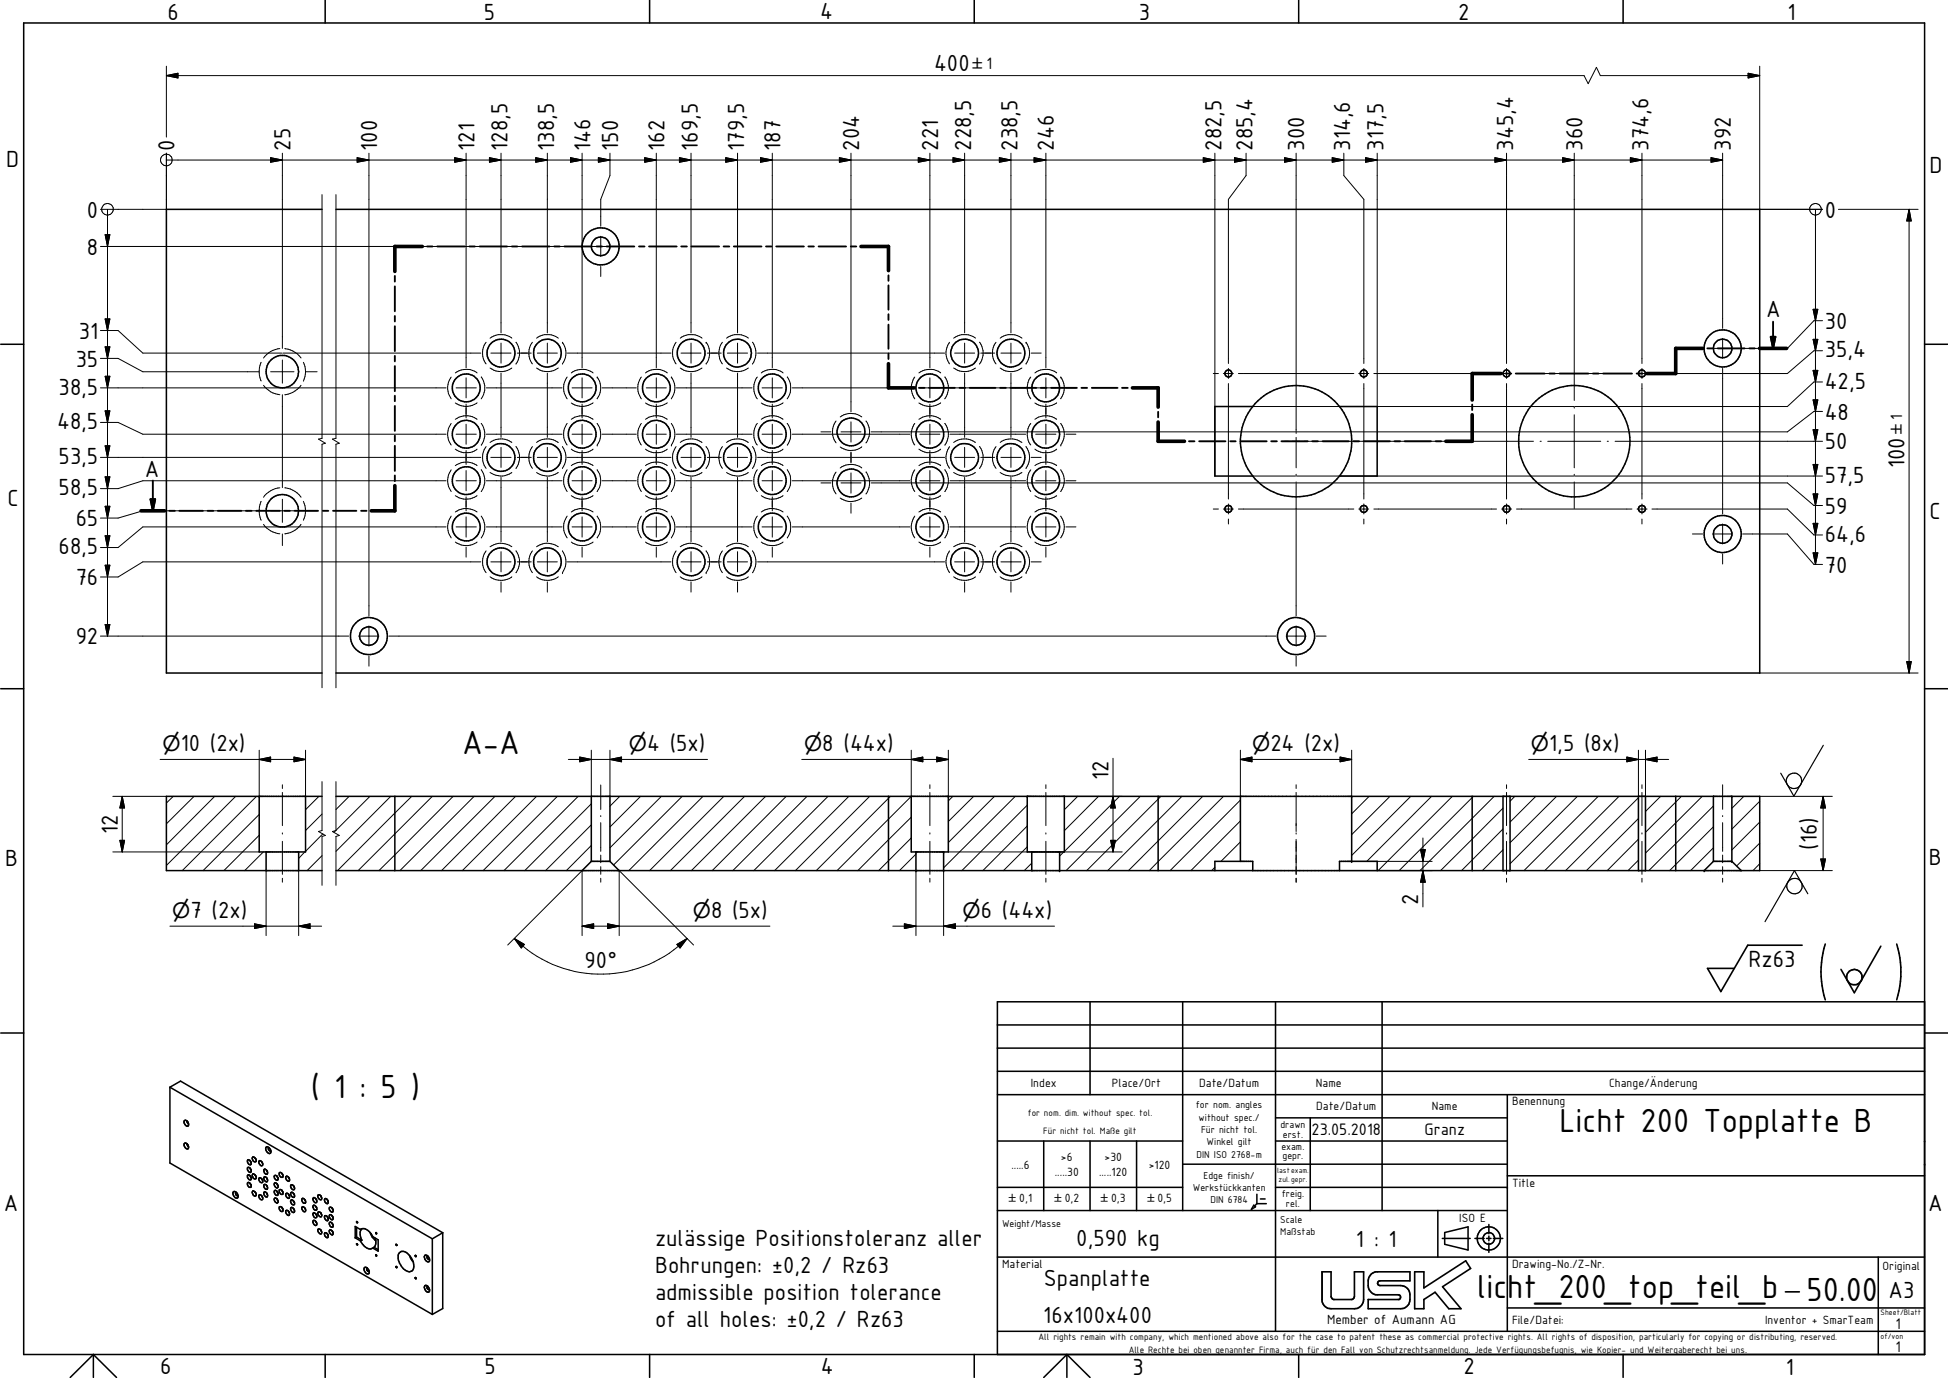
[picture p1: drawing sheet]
<svg xmlns="http://www.w3.org/2000/svg" width="420mm" height="297mm" viewBox="0 0 420 297" stroke-linecap="round" stroke-linejoin="round" font-family="sans-serif">
<defs><g id="words">
<g font-size="7.8">
<text x="99.7" y="162.6">A-A</text>
<text x="67" y="236.6">( 1 : 5 )</text>
<text x="336.4" y="244">Licht 200 Topplatte B</text>
<text x="318.6" y="279.7">licht_200_top_teil_b</text>
<text x="389.6" y="280.5">50.00</text>
</g>
<g font-size="5.4">
<text x="36.1" y="4.3">6</text>
<text x="104.4" y="4.2">5</text>
<text x="176.9" y="4.1">4</text>
<text x="245.6" y="4.4">3</text>
<text x="314.5" y="4.3">2</text>
<text x="385.6" y="4.3">1</text>
<text x="201.5" y="15.3">400</text>
<text x="37.7" y="32.5" transform="rotate(-90 37.7 32.5)">0</text>
<text x="62.7" y="32.5" transform="rotate(-90 62.7 32.5)">25</text>
<text x="81.4" y="32.5" transform="rotate(-90 81.4 32.5)">100</text>
<text x="102.4" y="32.5" transform="rotate(-90 102.4 32.5)">121</text>
<text x="109.5" y="32.5" transform="rotate(-90 109.5 32.5)">128,5</text>
<text x="119.5" y="32.5" transform="rotate(-90 119.5 32.5)">138,5</text>
<text x="127.3" y="32.5" transform="rotate(-90 127.3 32.5)">146</text>
<text x="133.3" y="32.5" transform="rotate(-90 133.3 32.5)">150</text>
<text x="143.3" y="32.5" transform="rotate(-90 143.3 32.5)">162</text>
<text x="150.5" y="32.5" transform="rotate(-90 150.5 32.5)">169,5</text>
<text x="160.5" y="32.5" transform="rotate(-90 160.5 32.5)">179,5</text>
<text x="168.3" y="32.5" transform="rotate(-90 168.3 32.5)">187</text>
<text x="185.3" y="32.5" transform="rotate(-90 185.3 32.5)">204</text>
<text x="202.3" y="32.5" transform="rotate(-90 202.3 32.5)">221</text>
<text x="209.5" y="32.5" transform="rotate(-90 209.5 32.5)">228,5</text>
<text x="219.4" y="32.5" transform="rotate(-90 219.4 32.5)">238,5</text>
<text x="227.3" y="32.5" transform="rotate(-90 227.3 32.5)">246</text>
<text x="263.5" y="32.5" transform="rotate(-90 263.5 32.5)">282,5</text>
<text x="270.2" y="32.5" transform="rotate(-90 270.2 32.5)">285,4</text>
<text x="281.3" y="32.5" transform="rotate(-90 281.3 32.5)">300</text>
<text x="291.2" y="32.5" transform="rotate(-90 291.2 32.5)">314,6</text>
<text x="298.4" y="32.5" transform="rotate(-90 298.4 32.5)">317,5</text>
<text x="326.3" y="32.5" transform="rotate(-90 326.3 32.5)">345,4</text>
<text x="341.3" y="32.5" transform="rotate(-90 341.3 32.5)">360</text>
<text x="355.5" y="32.5" transform="rotate(-90 355.5 32.5)">374,6</text>
<text x="373.3" y="32.5" transform="rotate(-90 373.3 32.5)">392</text>
<text x="1.3" y="36">D</text>
<text x="416.2" y="37.3">D</text>
<text x="18.7" y="46.9">0</text>
<text x="393.6" y="46.9">0</text>
<text x="18.7" y="54.9">8</text>
<text x="380.9" y="68.3">A</text>
<text x="393.6" y="70.9">30</text>
<text x="17" y="73.1">31</text>
<text x="393.6" y="77">35,4</text>
<text x="16.3" y="79">35</text>
<text x="393.6" y="83.8">42,5</text>
<text x="12.6" y="85">38,5</text>
<text x="12.3" y="92.5">48,5</text>
<text x="393.6" y="90.5">48</text>
<text x="12.6" y="100">53,5</text>
<text x="393.6" y="96.9">50</text>
<text x="410.7" y="100.9" transform="rotate(-90 410.7 100.9)">100</text>
<text x="12.6" y="106.7">58,5</text>
<text x="31.2" y="102.8">A</text>
<text x="393.6" y="104.1">57,5</text>
<text x="1.6" y="109">C</text>
<text x="16.3" y="113.5">65</text>
<text x="393.6" y="110.7">59</text>
<text x="416.2" y="111.8">C</text>
<text x="12.6" y="119.4">68,5</text>
<text x="393.6" y="116.8">64,6</text>
<text x="393.6" y="123.4">70</text>
<text x="16.3" y="126.2">76</text>
<text x="16.3" y="138.9">92</text>
<text x="39" y="161.8">10 (2x)</text>
<text x="139.6" y="161.8">4 (5x)</text>
<text x="177.4" y="161.8">8 (44x)</text>
<text x="274" y="161.8">24 (2x)</text>
<text x="334.1" y="161.8">1,5 (8x)</text>
<text x="239.1" y="168.1" transform="rotate(-90 239.1 168.1)">12</text>
<text x="25.4" y="179.7" transform="rotate(-90 25.4 179.7)">12</text>
<text x="391.9" y="183.2" transform="rotate(-90 391.9 183.2)">(16)</text>
<text x="1.1" y="186.7">B</text>
<text x="416" y="186.6">B</text>
<text x="41.1" y="197.8">7 (2x)</text>
<text x="153.4" y="197.8">8 (5x)</text>
<text x="211.6" y="197.8">6 (44x)</text>
<text x="305.9" y="195" transform="rotate(-90 305.9 195)">2</text>
<text x="126.1" y="208.7">90°</text>
<text x="377.1" y="208.5">Rz63</text>
<text x=".8" y="261.1">A</text>
<text x="415.9" y="261">A</text>
<text x="141.3" y="268.6">zulässige Positionstoleranz aller</text>
<text x="232.1" y="268.6">0,590 kg</text>
<text x="292.5" y="268.7">1 : 1</text>
<text x="141.3" y="274.5">Bohrungen: ±0,2 / Rz63</text>
<text x="141.3" y="280.3">admissible position tolerance</text>
<text x="225.1" y="277.2">Spanplatte</text>
<text x="407.3" y="279.7">A3</text>
<text x="141.3" y="286.1">of all holes: ±0,2 / Rz63</text>
<text x="225" y="285.1">16x100x400</text>
<text x="34.6" y="296.2">6</text>
<text x="104.5" y="296.2">5</text>
<text x="177" y="296.2">4</text>
<text x="244.3" y="296.3">3</text>
<text x="315.7" y="296.2">2</text>
<text x="385.2" y="296.3">1</text>
</g>
<g font-size="4.6">
<text x="35" y="161.8">⌀</text>
<text x="135.6" y="161.8">⌀</text>
<text x="173.4" y="161.8">⌀</text>
<text x="270.1" y="161.8">⌀</text>
<text x="330.2" y="161.8">⌀</text>
<text x="37.2" y="197.8">⌀</text>
<text x="149.4" y="197.8">⌀</text>
<text x="207.6" y="197.8">⌀</text>
</g>
<g font-size="3.9">
<text x="212.8" y="14.8">1</text>
<text x="410.2" y="90.6" transform="rotate(-90 410.2 90.6)">1</text>
<text x="282.9" y="244.7">23.05.2018</text>
<text x="307.2" y="244.7">Granz</text>
</g>
<g font-size="3.6">
<text x="408.8" y="286.5">1</text>
<text x="408.8" y="291.5">1</text>
</g>
<g font-size="3.3">
<text x="209.8" y="14.8">±</text>
<text x="410.2" y="93.6" transform="rotate(-90 410.2 93.6)">±</text>
</g>
<text font-size="3.1" x="286.2" y="285.5">Member of Aumann AG</text>
<g font-size="2.8">
<text x="222.3" y="234.4">Index</text>
<text x="239.8" y="234.4">Place/Ort</text>
<text x="258.6" y="234.4">Date/Datum</text>
<text x="283.8" y="234.4">Name</text>
<text x="283.9" y="239.4">Date/Datum</text>
<text x="308.8" y="239.4">Name</text>
<text x="326.1" y="238.3">Benennung</text>
<text x="347.1" y="234.4">Change/Änderung</text>
<text x="218.1" y="251.9">.....6</text>
<text x="228.8" y="250.2">&gt;6</text>
<text x="238.2" y="250.2">&gt;30</text>
<text x="247.8" y="251.9">&gt;120</text>
<text x="227.5" y="253.5">.....30</text>
<text x="237.1" y="253.5">.....120</text>
<text x="326.1" y="255.8">Title</text>
<text x="219.8" y="259.2">0,1</text>
<text x="229.6" y="259.2">0,2</text>
<text x="239.6" y="259.2">0,3</text>
<text x="249.6" y="259.2">0,5</text>
<text x="314.7" y="263.4">ISO E</text>
<text x="216.1" y="273.3">Material</text>
<text x="326.1" y="273.3">Drawing-No./Z-Nr.</text>
<text x="406" y="273.9">Original</text>
<text x="326.1" y="285.4">File/Datei:</text>
<text x="380.7" y="285.4">Inventor + SmarTeam</text>
</g>
<g font-size="2.4">
<text x="217.6" y="259.2">±</text>
<text x="227.4" y="259.2">±</text>
<text x="237.4" y="259.2">±</text>
<text x="247.5" y="259.2">±</text>
</g>
<g font-size="2.3">
<text x="257.9" y="238.9">for nom. angles</text>
<text x="258.5" y="241.6">without spec./</text>
<text x="259.1" y="244.2">Für nicht tol.</text>
<text x="276.2" y="243.2">drawn</text>
<text x="276.7" y="245.2">erst.</text>
<text x="258.1" y="249.6">DIN ISO 2768-m</text>
<text x="260.3" y="246.9">Winkel gilt</text>
<text x="276.4" y="248">exam.</text>
<text x="276.6" y="249.8">gepr.</text>
<text x="257.2" y="256.7">Werkstückkanten</text>
<text x="259.6" y="254">Edge finish/</text>
<text x="276.5" y="258">freig.</text>
<text x="261.1" y="259.4">DIN 6784</text>
<text x="276.1" y="263.7">Scale</text>
<text x="277.4" y="260.2">rel.</text>
<text x="216.1" y="264.5">Weight/Masse</text>
<text x="276.1" y="266.3">Maßstab</text>
</g>
<g font-size="2.2">
<text x="221.7" y="240.5">for nom. dim. without spec. tol.</text>
<text x="225" y="244.3">Für nicht tol. Maße gilt</text>
<text x="224" y="288.9">All rights remain with company, which mentioned above also for the case to patent these as commercial protective rights. All rights of disposition, particularly for copying or distributing, reserved.</text>
<text x="243.4" y="291.5">Alle Rechte bei oben genannter Firma, auch für den Fall von Schutzrechtsanmeldung. Jede Verfügungsbefugnis, wie Kopier- und Weitergaberecht bei uns.</text>
</g>
<g font-size="1.8">
<text x="275.5" y="252.9">lastexam.</text>
<text x="275.8" y="254.9">zul.gepr.</text>
<text x="405.6" y="283.5">Sheet/Blatt</text>
<text x="405.6" y="288.5">of/von</text>
</g>
</g></defs>
<g fill="none" stroke="#000" stroke-width=".33">
<path d="M70.1 0v5M140.1 0v5M210.1 0v5M280.1 0v5M350.1 0v5M5.1 5h410v287h-410zM69.5 45.1h-33.6v100h33.6M72.5 45.1h307v100h-307M.2 74.2h4.9M415.1 74.2h5M270.2 87.6h-8.2v15h8.2M270.2 87.6a11.8 11.8 0 0 0 0 15"/>
<path d="M270.2 87.6a11.9 11.9 0 0 1 18.7 0M288.9 87.6h8.1v15h-8.1M288.9 87.6a12 12 0 0 1 0 15M270.2 102.6a12 12 0 0 0 18.7 0M.2 148.5h4.9M415.1 148.5h5M55.9 171.7v11.9h10v-11.9M69.5 171.7h-33.6v16h33.6M72.5 171.7h307v16h-307M85.2 171.7v16M127.5 171.7v14M131.6 171.7v14"/>
<path d="M191.6 171.7v16M196.5 171.7v11.9h8v-11.9M221.6 171.7v11.9h8v-11.9M249.8 171.7v16M267.5 171.7v14M291.5 171.7v14M317.5 171.7v16M324.2 171.7v16M325.7 171.7v16M353.4 171.7v16M354.9 171.7v16M361.4 171.7v16"/>
<path d="M369.6 171.7v14M373.5 171.7v14M57.4 183.6v4.1M64.4 183.6v4.1M127.5 185.7h4.1M127.5 185.7l-2 2M131.6 185.7l2 2M197.6 183.6v4.1M203.5 183.6v4.1M222.5 183.6v4.1M228.5 183.6v4.1M262 187.7v-2h8.2v2"/>
<path d="M288.9 187.7v-2h8.1v2M369.6 185.7h3.9M369.6 185.7l-2 2M373.5 185.7l2.1 2M235.1 215.9v20.1M255.1 215.9v45M275.1 215.9v71.1M298.1 215.9v45M415.1 215.9h-200v76.1M.2 222.7h4.9M36.6 234.4v16.3l56.6 32.6M36.6 234.4l56.6 32.6"/>
<path d="M36.6 234.4l2.3-1.4 56.6 32.7M215.1 220.9h200M215.1 225.9h200M215.1 230.9h200M215.1 236h200M325.1 236v51M415.1 222.7h5M39.8 241.6a.76 .76 0 0 1 .8 .3 .76 .76 0 0 1-.1 .8l-.5-.2a.77 .77 0 0 1-.2-.9zM39.8 246.5a.76 .76 0 0 1 .8 .3 .76 .76 0 0 1-.1 .8l-.5-.2a.77 .77 0 0 1-.2-.9zM40.3 246.5l.4 .7M40.3 241.6l.4 .7M50.4 256.9a.83 .83 0 0 1 .8 .4 .83 .83 0 0 1-.1 1 .97 .97 0 0 1-.7-1.4z"/>
<path d="M51 257a.38 .38 0 0 0-.1 .5 .38 .38 0 0 0 .4 .2M53.4 251.7a.66 .66 0 0 1 .7 .3 .66 .66 0 0 1-.1 .7 .87 .87 0 0 1-.6-1zM53.4 254.9a.64 .64 0 0 1 .6 .3 .64 .64 0 0 1 0 .7 .75 .75 0 0 1-.6-1zM53.4 250.1a.58 .58 0 0 1 .7 .3 .58 .58 0 0 1-.2 .7l-.5-.5zM53.4 253.3a.62 .62 0 0 1 .7 .3 .62 .62 0 0 1-.1 .7 .8 .8 0 0 1-.6-1zM54 250.2l.1 .4M54 253.5l.1 .3M54 251.8l.1 .4M54 255.1v.1M54 255.2l.1 .2M54.6 253a.67 .67 0 0 1 .6 .4 .67 .67 0 0 1-.1 .7 .75 .75 0 0 1-.5-1.1zM54.6 256.7a.67 .67 0 0 1 .6 .4 .67 .67 0 0 1-.1 .7 .75 .75 0 0 1-.5-1.1z"/>
<path d="M55 253.2l.1 .2M55 249.6l.1 .1M55 256.9l.2 .4M55.1 249.7l.1 .3a.38 .38 0 0 1-.3 .5 .38 .38 0 0 1-.4-.5l-.1-.3 .2-.3h.2l.4 .5M55.1 253.4l.1 .2M55.8 257.7a.58 .58 0 0 1 .8 .2 .58 .58 0 0 1-.1 .7l-.5-.3zM55.9 250.2h.2a.74 .74 0 0 1 .4 1.1h-.1a.81 .81 0 0 1-.5-1.1zM55.9 253.9a.64 .64 0 0 1 .6 .3 .64 .64 0 0 1 0 .7l-.4-.1a.66 .66 0 0 1-.2-.9zM56.4 250.4l.2 .3M56.4 257.7l.2 .4M56.4 254.1l.2 .3M57 253.7a.57 .57 0 0 1 .6 .4 .57 .57 0 0 1-.2 .7l-.4-.5z"/>
<path d="M57 255.4a.62 .62 0 0 1 .6 .3 .62 .62 0 0 1 0 .7 .74 .74 0 0 1-.6-1zM57 257a.66 .66 0 0 1 .6 .3 .66 .66 0 0 1 0 .7h-.3a.86 .86 0 0 1-.3-1zM57.4 247.4a.71 .71 0 0 1 .7 0 .71 .71 0 0 1 .3 .7v.4a.82 .82 0 0 1-.9-.1 .82 .82 0 0 1-.2-.9zM57.5 252.2a.65 .65 0 0 1 .1 .9 .59 .59 0 0 1-.6-.4 .59 .59 0 0 1 .2-.7l.5 .6M57.5 255.5l.2 .4M57.5 257.1l.2 .4M57.5 253.9l.2 .3M58 247.4l-.1 .2v.3l.3 .2 .2-.1M59.2 255a.64 .64 0 0 1 .7 .3 .64 .64 0 0 1-.1 .8l-.6-.5zM59.2 253.4h.1a.66 .66 0 0 1 .5 1 .8 .8 0 0 1-.6-1zM59.2 256.7a.64 .64 0 0 1 .6 .3 .64 .64 0 0 1 0 .7 .75 .75 0 0 1-.6-1zM59.2 258.3l.5 .1 .3 .5-.2 .4a.8 .8 0 0 1-.6-1z"/>
<path d="M59.8 255.2l.2 .3M59.8 253.5l.2 .4M59.8 256.8l.2 .4M59.8 258.4l.2 .4M60.3 256.5a.64 .64 0 0 1 .6 .3 .64 .64 0 0 1 0 .7 .8 .8 0 0 1-.6-1zM60.3 252.8a.64 .64 0 0 1 .6 .3 .64 .64 0 0 1 0 .7 .75 .75 0 0 1-.6-1zM60.8 256.6l.2 .4M60.8 252.9l.1 .1M60.9 253l.1 .3M61.6 257.4a.57 .57 0 0 1 .7 0 .57 .57 0 0 1 .1 .7l-.2 .2a.89 .89 0 0 1-.6-.9zM61.8 253.5a.62 .62 0 0 1 .6 .5 .62 .62 0 0 1-.2 .6 .74 .74 0 0 1-.4-1.1zM62.2 253.7l.2 .4"/>
<path d="M62.2 257.4l.1 .2M62.3 257.6l.1 .2M62.7 255.5a.58 .58 0 0 1 .7 .2 .58 .58 0 0 1 0 .8l-.5-.3zM62.7 257.2l.3-.2a.67 .67 0 0 1 .4 1.1h-.2a.89 .89 0 0 1-.5-.9zM63.3 258.9l.1 .2M63.3 255.6l.2 .3M63.3 257.2l.2 .4M63.4 259.1l.1 .5a.58 .58 0 0 1-.7-.2 .58 .58 0 0 1 .1-.7h.2l.4 .5M65.2 258.4a.64 .64 0 0 1 .6 .3 .64 .64 0 0 1-.1 .7l-.3-.2a.71 .71 0 0 1-.2-.8zM65.7 258.5l.2 .4M67.6 259.8h.3l.4 .6a.38 .38 0 0 1-.3 .5 .38 .38 0 0 1-.4-.5l-.1-.3zM67.6 258.1l.3 .1a.68 .68 0 0 1 .2 1 .75 .75 0 0 1-.5-1.1z"/>
<path d="M68.1 258.4l.2 .3M68.6 257.6a.65 .65 0 0 1 .7 .3 .65 .65 0 0 1-.1 .7 .79 .79 0 0 1-.6-1zM69.2 257.7l.2 .4M70.1 258.4a.57 .57 0 0 1 .6 .4 .57 .57 0 0 1-.2 .7l-.4-.5zM70.6 258.6l.2 .3M215.1 255.9h40M215.1 246h40M225.1 246v14.9M235.1 246v14.9M245.1 246v14.9M255.1 251h70M270.4 259.8l.4 .3-.9 .6z"/>
<path d="M271.1 259.5h2M271.1 257.4v2.1M271.1 259.5l-.5 .5M271.9 258.4h1M275.1 255.9h50M275.1 246h50M275.1 241h50M282.6 241v19.9M325.1 253.4h90M60.3 260.1a.62 .62 0 0 1 .6 .3 .62 .62 0 0 1 0 .8 .8 .8 0 0 1-.6-1.1zM60.8 260.3l.2 .3M61.7 260.9a.59 .59 0 0 1 .7 .4 .59 .59 0 0 1-.2 .7l-.6-.6z"/>
<path d="M62.2 261.1l.2 .4M62.7 260.4l.3-.1a.74 .74 0 0 1 .4 1.1l-.5-.3zM63.3 260.5l.2 .4M65.2 260.2h.3a.69 .69 0 0 1 .2 1 .75 .75 0 0 1-.5-1zM65.7 260.3v.1M65.7 260.4l.2 .2M65.8 260.6h.1M67.5 263.2l.1-.1a.74 .74 0 0 1 .7 1 .7 .7 0 0 1-.8-.9zM67.6 261.4a.67 .67 0 0 1 .6 .4 .67 .67 0 0 1-.1 .7 .75 .75 0 0 1-.5-1.1zM68.1 263.3l.2 .3M68.1 261.6l.2 .4M68.1 260l.2 .3"/>
<path d="M68.6 261.3a.63 .63 0 0 1 .7 .3 .63 .63 0 0 1-.1 .7 .79 .79 0 0 1-.6-1zM68.6 265a.63 .63 0 0 1 .7 .2 .63 .63 0 0 1-.1 .8l-.2-.1a.78 .78 0 0 1-.4-.9zM69.2 261.4l.2 .4M69.2 265.1l.1 .2M69.3 265.3l.1 .1M70.1 262.1a.59 .59 0 0 1 .6 .3 .59 .59 0 0 1-.2 .7l-.4-.4zM70.1 265.8a.62 .62 0 0 1 .6 .3 .62 .62 0 0 1-.1 .7 .72 .72 0 0 1-.5-1zM70.6 262.3l.2 .3M70.6 265.9l.2 .3M71 260.3h.1a.62 .62 0 0 1 .7 .3 .62 .62 0 0 1-.1 .7l-.5-.3zM71 263.6l.2-.2a.7 .7 0 0 1 .5 1.1l-.5-.2zM71 265.3l.2-.2a.62 .62 0 0 1 .6 .4 .62 .62 0 0 1-.2 .7 .89 .89 0 0 1-.6-.9z"/>
<path d="M71.1 261.9a.59 .59 0 0 1 .7 .3 .59 .59 0 0 1-.2 .7 .81 .81 0 0 1-.5-1zM71.6 265.3l.1 .3M71.6 263.7l.2 .3M71.6 262l.1 .3M71.6 260.4l.1 .2M71.7 262.3l.1 .1M71.7 260.6l.1 .1M71.7 265.6h.1M76.6 266.8l1.2 .7M76.9 263.3l.2 .3-.2-.1zM76.9 264.5v2.2M76.9 268.1l.2 .3z"/>
<path d="M76.9 266.7l1.2 .6M76.9 266.7l-.3 .1M77.8 265l.2-.1a2.13 2.13 0 0 0 .1 2.4M77.8 265l-1.2-.6v2.4M77.8 267.5a2.55 2.55 0 0 0 2.2 1.7l.4-.2M77.8 265a1.57 1.57 0 0 1 2 .7M78.1 267.3l-.3 .2M78.6 273.2l.6 .1 .4 .5v.7a.9 .9 0 0 1-.9-.3 .9 .9 0 0 1-.1-1zM79.2 273.4a.38 .38 0 0 0 0 .5 .38 .38 0 0 0 .4 .1M79.8 265.7a3.7 3.7 0 0 0 1.8 1.6v2.4l-1.2-.7M79.8 265.7l.5 1 .8 .8M80.7 268.9l-.3 .1"/>
<path d="M80.7 268.9l.9 .5M80.8 266.8l.3 .7M81.1 267.5l-.1 .8-.3 .6M81.1 270.5l.1 .2zM81.1 265.7l.1 .3zM81.2 270.7v.1M85.4 273l.2 .3zM85.4 268.2l.2 .3zM86.2 270a1.45 1.45 0 0 1 2.1 .6 2.51 2.51 0 0 1 .6 3.3 1.74 1.74 0 0 1-2.3-1 2.54 2.54 0 0 1-.4-2.9zM88.3 270.6l.8 1.4M89.5 270.7l.2-.1v.2zM89.6 275.4l.1 .1v.2z"/>
<path d="M91.6 270.6a.91 .91 0 0 1 .9 .4 .91 .91 0 0 1 0 1 .97 .97 0 0 1-.9-1.4zM91.6 277.2a.87 .87 0 0 1 .9 .4 .87 .87 0 0 1 0 .9 .98 .98 0 0 1-.9-1.3zM92.3 270.8h-.2v.4l.3 .2h.2M92.3 277.3l-.2 .1v.3l.5 .3M93.2 267v16.3M95.5 265.7l-2.3 1.3M95.5 265.7v16.4l-2.3 1.2M215.1 271h200M215.1 260.9h110M310.1 260.9v10.1M311.1 267h6M311.6 265.7l5-1.2v5l-5-1.3z"/>
<path d="M318.1 267h2M320.6 267h1M321.1 263.9v2M321.1 266.4v1.1M321.1 268v2M322.1 267h2M405.1 271v21M20.1 292l5 4.9M20.1 292l-5 4.9M20.1 292v4.9M70.1 292v4.9M140.1 292v4.9"/>
<path d="M210.1 292v4.9M215.1 287h200M230.1 292l5 4.9M230.1 292l-5 4.9M230.1 292v4.9M280.1 292v4.9M325.1 281.9h90M350.1 292v4.9"/>
<circle cx="129.6" cy="53.1" r="4"/>
<circle cx="129.6" cy="53.1" r="2.02"/>
<circle cx="108.1" cy="76.1" r="3"/>
<circle cx="118.1" cy="76.1" r="3"/>
<circle cx="149.1" cy="76.1" r="3"/>
<circle cx="159.1" cy="76.1" r="3"/>
<circle cx="208.1" cy="76.1" r="3"/>
<circle cx="218.1" cy="76.1" r="2.99"/>
<circle cx="371.6" cy="75.1" r="2.01"/>
<circle cx="371.6" cy="75.1" r="4"/>
<circle cx="60.9" cy="80.1" r="3.5"/>
<circle cx="100.5" cy="83.6" r="3"/>
<circle cx="100.6" cy="93.6" r="3"/>
<circle cx="108" cy="98.6" r="3"/>
<circle cx="118.1" cy="98.6" r="3"/>
<circle cx="125.5" cy="83.6" r="3"/>
<circle cx="125.6" cy="93.6" r="2.98"/>
<circle cx="141.5" cy="83.6" r="3"/>
<circle cx="141.6" cy="93.6" r="3"/>
<circle cx="149" cy="98.6" r="3"/>
<circle cx="159" cy="98.6" r="3"/>
<circle cx="166.5" cy="83.6" r="3"/>
<circle cx="166.6" cy="93.6" r="3"/>
<circle cx="183.6" cy="93.1" r="3"/>
<circle cx="200.5" cy="83.6" r="3"/>
<circle cx="200.6" cy="93.6" r="3"/>
<circle cx="208.1" cy="98.6" r="3"/>
<circle cx="218.1" cy="98.6" r="2.99"/>
<circle cx="225.6" cy="93.6" r="3"/>
<circle cx="225.6" cy="83.6" r="3"/>
<circle cx="265" cy="80.5" r=".75"/>
<circle cx="294.1" cy="80.5" r=".75"/>
<circle cx="324.9" cy="80.5" r=".74"/>
<circle cx="339.5" cy="95.1" r="12"/>
<circle cx="354.1" cy="80.5" r=".74"/>
<circle cx="60.9" cy="110.1" r="3.5"/>
<circle cx="100.6" cy="113.6" r="3"/>
<circle cx="100.6" cy="103.6" r="3"/>
<circle cx="125.5" cy="113.6" r="3"/>
<circle cx="125.6" cy="103.6" r="3"/>
<circle cx="141.5" cy="113.6" r="3"/>
<circle cx="141.6" cy="103.6" r="3"/>
<circle cx="166.6" cy="113.6" r="3"/>
<circle cx="166.6" cy="103.6" r="3"/>
<circle cx="183.5" cy="104.1" r="3"/>
<circle cx="200.5" cy="113.6" r="3"/>
<circle cx="200.6" cy="103.6" r="3"/>
<circle cx="225.6" cy="103.6" r="2.99"/>
<circle cx="225.6" cy="113.6" r="2.99"/>
<circle cx="264.9" cy="109.7" r=".76"/>
<circle cx="294.1" cy="109.7" r=".75"/>
<circle cx="324.9" cy="109.7" r=".74"/>
<circle cx="354.1" cy="109.7" r=".75"/>
<circle cx="371.6" cy="115.1" r="4"/>
<circle cx="371.6" cy="115.1" r="2"/>
<circle cx="79.6" cy="137.1" r="2.01"/>
<circle cx="79.6" cy="137.1" r="4"/>
<circle cx="108.1" cy="121.1" r="3"/>
<circle cx="118" cy="121.1" r="3"/>
<circle cx="149.1" cy="121.1" r="3"/>
<circle cx="159.1" cy="121.1" r="3"/>
<circle cx="208.1" cy="121.1" r="3"/>
<circle cx="218" cy="121.1" r="3"/>
<circle cx="279.6" cy="137.1" r="2"/>
<circle cx="279.6" cy="137.1" r="4"/>
<circle cx="321.1" cy="267" r="2.5"/>
<circle cx="321.1" cy="266.9" r="1.25"/>
</g>
<g fill="none" stroke="#000" stroke-width=".22">
<path d="M35.9 16.3l2.5-.5v1zM35.9 16.3h305.8l.8 1.7 1.8-3.5 .9 1.8h34.3M35.9 14.3v15.2M377.1 15.8l2.4 .5-2.4 .5zM379.5 14.3v30.8h13.6M35.9 33v12.1h-14.2M35.9 34.5h335.6M58.4 34l2.5 .5-2.5 .5zM60.9 33v42.1M77 34l2.6 .5-2.6 .5zM79.6 33v99.8M98.1 34l2.4 .5-2.4 .5z"/>
<path d="M100.5 33v46.3M105.6 34l2.5 .5-2.5 .5zM108.1 33v38.8M115.6 34l2.5 .5-2.5 .5zM118.1 33v38.8M123.1 34l2.4 .5-2.4 .5zM125.5 33v20M129.1 34l2.5 .5-2.5 .5zM131.6 33v4.8l-2 5.2v5.8M139.1 34l2.5 .5-2.5 .5zM141.6 33v46.3M146.5 34l2.5 .5-2.5 .5z"/>
<path d="M149 33v38.8M156.5 34l2.6 .5-2.6 .5zM159.1 33v38.8M164 34l2.6 .5-2.6 .5zM166.6 33v46.3M181 34l2.5 .5-2.5 .5zM183.5 33v55.8M198.1 34l2.5 .5-2.5 .5zM200.6 33v46.3M205.6 34l2.5 .5-2.5 .5zM208.1 33v38.8M215.5 34l2.5 .5-2.5 .5z"/>
<path d="M218 33v38.8M223 34l2.6 .5-2.6 .5zM225.6 33v46.3M259.5 34l2.5 .5-2.5 .5zM262 33v47.4M266.3 34l2.5 .5-2.5 .5zM268.8 33v4.8l-3.8 5.2v35.4M277.1 34l2.5 .5-2.5 .5zM279.6 33v60.4M287.3 34l2.5 .5-2.5 .5zM289.8 33v4.8l4.4 5.2v35.4M294.5 34l2.5 .5-2.5 .5z"/>
<path d="M297 33v47.4M322.4 34l2.5 .5-2.5 .5zM324.9 33v45.4M337 34l2.5 .5-2.5 .5zM339.5 33v53.3M351.7 34l2.4 .5-2.4 .5zM354.1 33v45.4M369.1 34l2.4 .5-2.4 .5zM371.5 33v37.8M21.7 53.1h103.6M22.7 50.6h1l-.5 2.5zM23.2 45.1v92"/>
<path d="M69.5 42v52.5l-.8 .2 1.5 .8-.7 .3v52.5M72.5 42v52.5l-.8 .2 1.5 .8-.7 .3v52.5M125.5 53.2v26.1M127.4 53.1h4.3M129.6 50.9v4.4M129.6 57.4v2.2M133.9 53.1h2.1M391.6 45.1v76.6M396.5 45.1h17.2M411.8 45.1l.4 2.5h-.9zM411.8 45.1v100M21.7 77.3h3.8l5.3 2.8h25.1"/>
<path d="M21.7 71.2h3.8l5.3 4.9h30M22.7 68.7h1l-.5 2.5zM22.7 74.8h1l-.5 2.5zM56.3 78.1a4.9 4.9 0 0 0 0 4M60.4 75.1a4.8 4.8 0 0 0-3.6 2.1M60.9 77.6v5M61 76.1h42.7M61.4 75.1a4.9 4.9 0 0 1 3.5 2.1M65.4 78.1l.4 .9 .1 1.1M104.8 73.8a3.9 3.9 0 0 0 0 4.6M105.7 79.3a4 4 0 0 0 4.7 0M105.7 72.9a3.8 3.8 0 0 1 4.7 0"/>
<path d="M105.9 76.1h4.3M108.1 74v4.3M111.3 73.8a3.9 3.9 0 0 1 0 4.7M111.6 76.1h3M114.8 73.8a3.9 3.9 0 0 0 0 4.6M115.7 79.3a4 4 0 0 0 4.7 0M115.7 72.9a3.9 3.9 0 0 1 4.7 0M115.9 76.1h4.3M118.1 74v4.3M121.3 73.8h.1M121.3 73.8a4 4 0 0 1 0 4.7M122.4 76.1h22.3"/>
<path d="M145.8 73.8a3.9 3.9 0 0 0 0 4.6M146.7 79.3a4 4 0 0 0 4.7 0M146.7 72.9a3.9 3.9 0 0 1 4.7 0M146.9 76.1h4.3M149 74v4.3M152.3 73.8h.1M152.3 73.8a4 4 0 0 1 0 4.7M152.6 76.1h3M155.8 73.8a3.9 3.9 0 0 0 0 4.6M156.7 79.3a4 4 0 0 0 4.7 0M156.7 72.9a3.8 3.8 0 0 1 4.7 0M156.9 76.1h4.3"/>
<path d="M159.1 74v4.3M162.3 73.8a4 4 0 0 1 0 4.7M163.4 76.1h40.3M204.8 73.8a3.9 3.9 0 0 0 0 4.6M205.7 79.3a4 4 0 0 0 4.7 0M205.7 72.9a3.8 3.8 0 0 1 4.7 0M205.9 76.1h4.3M208.1 74v4.3M211.3 73.8a3.9 3.9 0 0 1 0 4.7M211.5 76.1h3M214.8 73.8a3.9 3.9 0 0 0 0 4.6M215.7 79.3a4 4 0 0 0 4.7 0"/>
<path d="M215.7 72.9a3.9 3.9 0 0 1 4.7 0M215.9 76.1h4.3M218 74v4.3M221.3 73.8h.1M221.3 73.8a4 4 0 0 1 0 4.7M222.4 76.1h2.2M265 79.4v2.2M294.2 79.4v2.2M324.9 79.4v2.2M354.1 79.4v2.2M365 75.1h2.2M369.4 75.1h4.3"/>
<path d="M371.5 72.9v4.4M371.5 79.4v31.4M391.1 66.7h1l-.5 2.4zM391.1 73.2h1l-.5 2.4zM391.1 79.8h1l-.5 2.5zM393.1 69.1h-1.9l-5.7 6h-9.6M393.1 75.6h-1.9l-5.7 4.9h-13.9M21.7 91.1h3.8l5.3 2.5h65.4M21.7 83.6h39.1M21.7 98.6h78.8M22.7 81.1h1l-.5 2.5zM22.7 88.6h1l-.5 2.5z"/>
<path d="M22.7 96.1h1l-.5 2.5zM56.8 83.1a4.8 4.8 0 0 0 3.6 2M58.4 80.1h5M60.9 85.1v20M61 83.6h35.2M64.9 83.1a5.2 5.2 0 0 1-3.5 2M65.9 80.1l-.1 1.1-.4 1M65.9 80.1h2.5M97.3 81.3a4 4 0 0 0 0 4.7M97.3 91.3a3.9 3.9 0 0 0 0 4.6M98.2 96.8a3.9 3.9 0 0 0 4.7 0M98.2 90.4a3.9 3.9 0 0 1 4.7 0"/>
<path d="M98.2 80.4a4 4 0 0 1 4.7 0M98.4 93.6h4.3M98.4 83.6h4.3M100.5 81.4v4.4M100.5 87.1v3M100.5 91.4v4.4M100.5 97.1v3M100.7 98.6h3M102.9 86.8a4 4 0 0 1-4.7 .1M103.8 91.3a3.8 3.8 0 0 1 0 4.6M103.8 81.3a3.9 3.9 0 0 1 0 4.7M104.8 96.3a4 4 0 0 0 0 4.7"/>
<path d="M104.9 93.6h3.1M104.9 83.6h16.3M105.7 95.4a4 4 0 0 1 4.7 0M105.9 98.6h4.3M108.1 80.4v13.9M108.1 96.4v4.4M108.2 93.6h9.8M111.3 96.3a3.9 3.9 0 0 1 0 4.7M111.6 98.6h3M114.8 96.3a4 4 0 0 0 0 4.7M115.7 95.4a4 4 0 0 1 4.7 0M115.9 98.6h4.3"/>
<path d="M118.1 80.4v13.9M118.1 96.4v4.4M118.1 93.6h3.1M121.3 96.3a4 4 0 0 1 0 4.6M122.3 81.3a4 4 0 0 0 0 4.7M122.3 91.3a3.9 3.9 0 0 0 0 4.6M122.4 98.6h3.1M123.2 96.8a3.9 3.9 0 0 0 4.7 0M123.2 90.4a4 4 0 0 1 4.7 0M123.2 80.4a4 4 0 0 1 4.7 0M123.4 93.6h4.3M123.4 83.6h4.3"/>
<path d="M125.5 81.4v4.4M125.5 87.1v3M125.5 91.4v4.4M125.5 97.1v3M125.7 98.6h15.8M127.9 86.8a4 4 0 0 1-4.7 .1M128.8 95.9h.1M128.8 81.3h.1M128.8 81.3a4 4 0 0 1 0 4.7M128.8 91.3h.1M128.8 91.3a3.9 3.9 0 0 1 0 4.6M129.9 93.6h7.3"/>
<path d="M129.9 83.6h7.3M138.3 81.3a4 4 0 0 0 0 4.7M138.3 91.3a3.9 3.9 0 0 0 0 4.6M139.2 96.8a3.9 3.9 0 0 0 4.7 0M139.2 90.4a3.9 3.9 0 0 1 4.7 0M139.2 80.4a4 4 0 0 1 4.7 0M139.4 93.6h4.3M139.4 83.6h4.3M141.6 81.4v4.4M141.6 87.1v3M141.6 91.4v4.4M141.6 97.1v3"/>
<path d="M141.7 98.6h3M143.9 86.8a4 4 0 0 1-4.7 .1M144.8 81.3h.1M144.8 95.9h.1M144.8 81.3a4 4 0 0 1 0 4.7M144.8 91.3h.1M144.8 91.3a3.9 3.9 0 0 1 0 4.6M145.8 96.3a4 4 0 0 0 0 4.7M145.9 93.6h3.1M145.9 83.6h16.3M146.7 95.4a4 4 0 0 1 4.7 0M146.9 98.6h4.3"/>
<path d="M149 80.4v13.9M149 96.4v4.4M149.2 93.6h9.8M152.3 96.3a4 4 0 0 1 0 4.6M152.6 98.6h3M155.8 96.3a4 4 0 0 0 0 4.7M156.7 95.4a4 4 0 0 1 4.7 0M156.9 98.6h4.3M159.1 80.4v13.9M159.1 96.4v4.4M159.2 93.6h3M162.3 96.3a4 4 0 0 1 0 4.7"/>
<path d="M163.4 91.3a3.9 3.9 0 0 0 0 4.6M163.4 81.3a4 4 0 0 0 0 4.7M163.4 98.6h3M164.2 96.8a3.9 3.9 0 0 0 4.7 0M164.2 90.4a3.9 3.9 0 0 1 4.7 0M164.2 80.4a4 4 0 0 1 4.7 0M164.4 93.6h4.3M164.4 83.6h4.3M166.6 81.4v4.4M166.6 87.1v3M166.6 91.4v4.4M166.6 97.1v3"/>
<path d="M166.7 98.6h16.8M168.9 86.8a4 4 0 0 1-4.7 .1M169.8 91.3a3.9 3.9 0 0 1 0 4.6M169.8 81.3a4 4 0 0 1 0 4.7M170.9 93.6h12.6M170.9 83.6h25.3M177.1 93.1h2.1M180.3 90.8a4 4 0 0 0 0 4.7M181.2 89.9a3.9 3.9 0 0 1 4.7 0M181.4 93.1h4.3M183.5 90.9v4.4M183.5 97.5v2.3"/>
<path d="M183.7 93.6h12.5M183.7 98.6h16.7M185.9 96.3a3.8 3.8 0 0 1-4.7 .1M186.8 90.8a3.8 3.8 0 0 1 0 4.7M187.9 93.1h12.5M197.3 91.3a3.9 3.9 0 0 0 0 4.6M197.3 81.3a4 4 0 0 0 0 4.7M198.2 96.8a3.9 3.9 0 0 0 4.7 0M198.2 90.4a3.9 3.9 0 0 1 4.7 0M198.2 80.4a4 4 0 0 1 4.7 0M198.4 93.6h4.3M198.4 83.6h4.3"/>
<path d="M200.6 81.4v4.4M200.6 87.1v3M200.6 91.4v4.4M200.6 97.1v3M200.6 98.6h3.1M200.6 93.1h7.4M202.9 86.8a4 4 0 0 1-4.7 .1M203.8 81.3a3.9 3.9 0 0 1 0 4.7M203.8 91.3a3.8 3.8 0 0 1 0 4.6M204.8 96.3a4 4 0 0 0 0 4.7M204.9 93.6h3.1M204.9 83.6h16.3"/>
<path d="M205.7 95.4a4 4 0 0 1 4.7 0M205.9 98.6h4.3M208.1 80.4v13.9M208.1 96.4v4.4M208.2 93.6h9.8M208.2 93.1h9.8M211.3 96.3a3.9 3.9 0 0 1 0 4.7M211.5 98.6h3M214.8 96.3a4 4 0 0 0 0 4.7M215.7 95.4a4 4 0 0 1 4.7 0M215.9 98.6h4.3M218 80.4v13.9"/>
<path d="M218 96.4v4.4M218.1 93.6h3.1M218.1 93.1h7.4M221.3 96.3a4 4 0 0 1 0 4.6M222.3 81.3a4 4 0 0 0 0 4.7M222.3 91.3a3.9 3.9 0 0 0 0 4.6M222.4 98.6h2.2M223.2 96.8a3.9 3.9 0 0 0 4.7 0M223.2 90.4a4 4 0 0 1 4.7 0M223.2 80.4a4 4 0 0 1 4.7 0M223.4 93.6h4.3M223.4 83.6h4.3"/>
<path d="M225.6 81.4v4.4M225.6 87.1v3M225.6 91.4v4.4M225.6 97.1v3M225.6 93.1h53.8M227.9 86.8a4 4 0 0 1-4.7 .1M228.8 81.3h.1M228.8 95.9h.1M228.8 81.3a4 4 0 0 1 0 4.7M228.8 91.3h.1M228.8 91.3a3.9 3.9 0 0 1 0 4.6M229.9 93.6h2.2"/>
<path d="M229.9 83.6h2.2M261.7 80.5h1.1M262 80.6v22M263.9 80.5h2.1M265 82.7v24.9M267.1 80.5h24.9M270.2 87.6h69.3M277.1 95.1h.8M278.7 95.1h1.7M279.6 94.3v6.5M279.6 93.1h59.9M281.2 95.1h49.5"/>
<path d="M293.1 80.5h2.1M294.2 82.7v24.9M296.3 80.5h26.5M297 80.6v7M323.9 80.5h2.1M324.9 82.7v24.9M327.1 80.5h24.9M332.2 95.1h.2M333.8 95.1h11.5M339.5 87.8v.2M339.5 89.4v11.4M346.7 95.1h.2"/>
<path d="M348.3 95.1h44.8M353.1 80.5h2.1M354.1 82.7v24.9M356.3 80.5h15.1M391.1 86.2h1l-.5 2.5zM391.1 92.6h1l-.5 2.5zM393.1 88.7h-1.9l-5.7 4.4h-45.9M393.1 82.3h-1.9l-5.7 5.3h-45.9M22.7 102.8h1l-.5 2.5zM22.7 109.1h1l-.5 2.6zM22.7 115.5h1l-.5 2.5zM55.9 110.1h-25.1l-5.3 1.6h-3.8"/>
<path d="M56.3 108.1a5 5 0 0 0 0 4M56.8 113a4.8 4.8 0 0 0 3.6 2.1M58.4 110.1h5M60.4 105.2a4.8 4.8 0 0 0-3.6 2M60.8 113.6h-30l-5.3 4.4h-3.8M60.8 103.6h-30l-5.3 1.7h-3.8M60.9 107.6v5M60.9 115.1v2.5M61 113.6h35.2M61 103.6h35.2M61.4 105.2a4.9 4.9 0 0 1 3.5 2M64.9 113a4.8 4.8 0 0 1-3.5 2.1"/>
<path d="M65.4 108.1l.4 .9 .1 1.1M65.9 110.1l-.1 1.1-.4 .9M65.9 110.1h2.5M97.3 111.3a4 4 0 0 0 0 4.7M97.3 101.3a4 4 0 0 0 0 4.7M98.2 116.8a4 4 0 0 0 4.7 0M98.2 110.4a4.1 4.1 0 0 1 4.7 0M98.2 100.4a4 4 0 0 1 4.7 0M98.2 106.8a4 4 0 0 0 4.7 0M98.4 113.6h4.3M98.4 103.6h4.3M100.5 101.4v4.4"/>
<path d="M100.5 107.1v3M100.5 111.4v4.4M100.5 117.9v2.2M103.8 101.3a3.9 3.9 0 0 1 0 4.7M103.8 111.3a3.9 3.9 0 0 1 0 4.7M104.8 118.7a4 4 0 0 0 0 4.7M104.9 113.6h16.3M104.9 103.6h3.1M105.7 101.9a4 4 0 0 0 4.7 0M105.7 117.9a4 4 0 0 1 4.7 0M108.1 102.9v13.9M108.1 118.9v4.4"/>
<path d="M108.2 103.6h9.8M111.3 118.7a3.9 3.9 0 0 1 0 4.7M114.8 118.7a4 4 0 0 0 0 4.7M115.7 101.9a4 4 0 0 0 4.7 0M115.7 117.9a4 4 0 0 1 4.7 0M118.1 102.9v13.9M118.1 118.9v4.4M118.1 103.6h3.1M121.3 100.9v.1M121.3 118.7a4.1 4.1 0 0 1 0 4.7M122.3 101.3a4 4 0 0 0 0 4.7M122.3 111.3a4 4 0 0 0 0 4.7"/>
<path d="M123.2 116.8a4 4 0 0 0 4.7 0M123.2 100.4a4 4 0 0 1 4.7 0M123.2 106.8a4 4 0 0 0 4.7 0M123.2 110.4a4 4 0 0 1 4.7 0M123.4 113.6h4.3M123.4 103.6h4.3M125.5 101.4v4.4M125.5 107.1v3M125.5 111.4v4.4M125.5 117.9v2.2M128.8 101.3a4 4 0 0 1 0 4.7M128.8 111.3a4 4 0 0 1 0 4.6"/>
<path d="M128.8 115.9v.1M129.9 113.6h7.3M129.9 103.6h7.3M138.3 101.3a4 4 0 0 0 0 4.7M138.3 111.3a4 4 0 0 0 0 4.7M139.2 116.8a4 4 0 0 0 4.7 0M139.2 100.4a4 4 0 0 1 4.7 0M139.2 110.4a4.1 4.1 0 0 1 4.7 0M139.2 106.8a4.1 4.1 0 0 0 4.7 0M139.4 113.6h4.3M139.4 103.6h4.3M141.6 101.4v4.4"/>
<path d="M141.6 107.1v3M141.6 111.4v4.4M141.6 117.9v2.2M144.8 101.3a4 4 0 0 1 0 4.7M144.8 111.3a4 4 0 0 1 0 4.6M144.8 115.9v.1M145.8 118.7a4 4 0 0 0 0 4.7M145.9 113.6h16.3M145.9 103.6h3.1M146.7 101.9a3.9 3.9 0 0 0 4.7 0M146.7 117.9a4 4 0 0 1 4.7 0M149 102.9v13.9"/>
<path d="M149 118.9v4.4M149.2 103.6h9.8M152.3 118.7a4.1 4.1 0 0 1 0 4.7M152.3 100.9v.1M155.8 118.7a4 4 0 0 0 0 4.7M156.7 101.9a4 4 0 0 0 4.7 0M156.7 117.9a4 4 0 0 1 4.7 0M159.1 102.9v13.9M159.1 118.9v4.4M159.2 103.6h3M162.3 118.7a4 4 0 0 1 0 4.7M163.4 101.3a4 4 0 0 0 0 4.7"/>
<path d="M163.4 111.3a4 4 0 0 0 0 4.7M164.2 116.8a4 4 0 0 0 4.7 0M164.2 100.4a4 4 0 0 1 4.7 0M164.2 106.8a4 4 0 0 0 4.7 0M164.2 110.4a4.1 4.1 0 0 1 4.7 0M164.4 113.6h4.3M164.4 103.6h4.3M166.6 101.4v4.4M166.6 107.1v3M166.6 111.4v4.4M166.6 117.9v2.2M169.8 101.3a4 4 0 0 1 0 4.7"/>
<path d="M169.8 111.3a4 4 0 0 1 0 4.7M170.9 113.6h25.3M170.9 103.6h12.6M177.1 104.1h2.1M180.3 101.8a4 4 0 0 0 0 4.7M181.2 100.9a3.9 3.9 0 0 1 4.7 0M181.2 107.4a3.9 3.9 0 0 0 4.7 0M181.4 104.1h4.3M183.5 101.9v4.4M183.5 108.5v2.1M183.7 103.6h12.5M186.8 101.8a3.9 3.9 0 0 1 0 4.7"/>
<path d="M187.9 104.1h12.5M197.3 101.3a4 4 0 0 0 0 4.7M197.3 111.3a4 4 0 0 0 0 4.7M198.2 116.8a4 4 0 0 0 4.7 0M198.2 110.4a4.1 4.1 0 0 1 4.7 0M198.2 106.8a4 4 0 0 0 4.7 0M198.2 100.4a4 4 0 0 1 4.7 0M198.4 113.6h4.3M198.4 103.6h4.3M200.6 101.4v4.4M200.6 107.1v3M200.6 111.4v4.4"/>
<path d="M200.6 117.9v2.2M200.6 104.1h7.4M203.8 101.3a3.9 3.9 0 0 1 0 4.7M203.8 111.3a3.9 3.9 0 0 1 0 4.7M204.8 118.7a4 4 0 0 0 0 4.7M204.9 113.6h16.3M204.9 103.6h3.1M205.7 101.9a4 4 0 0 0 4.7 0M205.7 117.9a4 4 0 0 1 4.7 0M208.1 102.9v13.9M208.1 118.9v4.4M208.2 103.6h9.8"/>
<path d="M208.2 104.1h9.8M211.3 118.7a3.9 3.9 0 0 1 0 4.7M214.8 118.7a4 4 0 0 0 0 4.7M215.7 101.9a4 4 0 0 0 4.7 0M215.7 117.9a4 4 0 0 1 4.7 0M218 102.9v13.9M218 118.9v4.4M218.1 103.6h3.1M218.1 104.1h7.4M221.3 100.9v.1M221.3 118.7a4.1 4.1 0 0 1 0 4.7M222.3 111.3a4 4 0 0 0 0 4.7"/>
<path d="M222.3 101.3a4 4 0 0 0 0 4.7M223.2 116.8a4 4 0 0 0 4.7 0M223.2 110.4a4 4 0 0 1 4.7 0M223.2 100.4a4 4 0 0 1 4.7 0M223.2 106.8a4 4 0 0 0 4.7 0M223.4 113.6h4.3M223.4 103.6h4.3M225.6 101.4v4.4M225.6 107.1v3M225.6 111.4v4.4M225.6 117.9v2.2M225.6 104.1h53.8"/>
<path d="M228.8 111.3a4 4 0 0 1 0 4.6M228.8 101.3a4 4 0 0 1 0 4.7M228.8 115.9v.1M229.9 113.6h2.2M229.9 103.6h2.2M261.7 109.7h1.1M263.9 109.7h2.1M265 108.6v2.2M265 111.9v1M267.1 109.7h24.9M270.2 102.6h9.2M279.6 102.2v.3"/>
<path d="M279.6 103.9v28.9M279.6 102.6h59.9M279.6 104.1h59.9M293.1 109.7h2.1M294.2 108.6v2.2M294.2 111.9v1M296.3 109.7h26.5M323.9 109.7h2.1M324.9 108.6v2.2M324.9 111.9v1M327.1 109.7h24.9M339.5 102.2v.3"/>
<path d="M339.5 103.9v5.7M339.6 102.6h53.5M339.6 104.1h45.9l5.7 4.9h1.9M353.1 109.7h2.1M354.1 108.6v2.2M354.1 111.9v1M356.3 109.7h15.1M365 115.1h2.2M369.4 115.1h4.3M371.5 112.9v4.4M371.5 119.4v2.2M371.6 109.7h13.9l5.7 5.6h1.9"/>
<path d="M375.9 115.1h9.6l5.7 6.6h1.9M391.1 100.1h1l-.5 2.5zM391.1 106.5h1l-.5 2.5zM391.1 112.8h1l-.5 2.5zM391.1 119.2h1l-.5 2.5zM21.7 137.1h53.5M22.7 121.8h1l-.5 2.6zM22.7 134.6h1l-.5 2.5zM77.4 137.1h4.3M79.6 134.9v4.4M83.9 137.1h191.3M103.7 121.1h-72.9l-5.3 3.3h-3.8"/>
<path d="M105.7 124.3a4 4 0 0 0 4.7 0M105.9 121.1h4.3M108.1 125.4v2.2M111.6 121.1h3M115.7 124.3a4 4 0 0 0 4.7 0M115.9 121.1h4.3M118.1 125.4v2.2M121.3 123.4h.1M122.4 121.1h22.3M146.7 124.3a4 4 0 0 0 4.7 0M146.9 121.1h4.3M149 125.4v2.2"/>
<path d="M152.3 123.4h.1M152.6 121.1h3M156.7 124.3a4 4 0 0 0 4.7 0M156.9 121.1h4.3M159.1 125.4v2.2M163.4 121.1h40.3M205.7 124.3a4 4 0 0 0 4.7 0M205.9 121.1h4.3M208.1 125.4v2.2M211.5 121.1h3M215.7 124.3a4 4 0 0 0 4.7 0M215.9 121.1h4.3"/>
<path d="M218 125.4v2.2M221.3 123.4h.1M222.4 121.1h2.2M277.4 137.1h4.3M279.6 134.9v4.4M283.9 137.1h2.1M79.6 141.4v2.2M279.6 141.4v2.2M379.5 145.1h34.2M411.3 142.6h.9l-.4 2.5zM24.3 171.7h11.6M26.4 171.7l.5 2.5h-1z"/>
<path d="M26.4 171.7v11.9M34.5 163.7h31.4M37.4 171.7l-1.5 1.4M41.9 171.7l-6 5.9M46.3 171.7l-10.4 10.4M50.8 171.7l-14.9 14.9M55.3 171.7l-16 16M55.9 163.7l2.5-.5v1zM55.9 161.7v10M55.9 175.6l-12.1 12.1M60.9 169.2v.8M60.9 170.8v7.2"/>
<path d="M60.9 179.5v.3M63.4 163.2l2.5 .5-2.5 .5zM65.9 161.7v10M68.8 171.7l-2.9 2.8M69.5 168.5v10.5l-.8 .2 1.5 .9-.7 .2v10.5M69.5 175.5l-3.6 3.5M69.6 179.7l-3.7 3.8M72.4 179l-.4 .4M72.5 168.5v10.5l-.8 .2 1.5 .9-.7 .2v10.5M75.3 171.7l-2.8 2.8M79.8 171.7l-7.3 7.3M84.3 171.7l-11.8 11.8"/>
<path d="M88.8 171.7l-16 16M93.2 171.7l-16 16M97.7 171.7l-16 16M102.3 171.7l-16 16M106.8 171.7l-16 16M111.2 171.7l-16 16M115.7 171.7l-16 16M120.2 171.7l-16 16M122.6 163.7h30M124.7 171.7l-16 16M125 163.2l2.5 .5-2.5 .5zM127.5 177.8l-9.8 9.9"/>
<path d="M127.5 173.3l-14.3 14.4M127.5 161.7v10M129.6 169.2v5.3M129.6 175.8v.2M129.6 177.3v6.2M131.6 163.7l2.5-.5v1zM131.6 161.7v10M133.7 171.7l-2.1 2.1M138.2 171.7l-6.6 6.6M142.7 171.7l-11.1 11.1M147.1 171.7l-14.7 14.7M151.6 171.7l-16 16"/>
<path d="M156.1 171.7l-16 16M160.6 171.7l-16 16M165.1 171.7l-16 16M169.6 171.7l-16 16M172.9 163.7h31.6M174.1 171.7l-16 16M178.6 171.7l-16 16M183.1 171.7l-16 16M187.6 171.7l-16 16M192.1 171.7l-16 16M196.5 163.7l2.5-.5v1zM196.5 161.7v10l-16 16"/>
<path d="M196.5 176.1l-11.5 11.6M200.6 169.2v.8M200.6 170.8v7.2M200.6 179.5v.3M202 163.2l2.5 .5-2.5 .5zM204.5 161.7v10M205.5 171.7l-1 .9M210 171.7l-5.5 5.4M214.5 171.7l-10 9.9M219 171.7l-15.5 15.4M221.6 178.1l-9.6 9.6M221.6 173.6l-14.1 14.1"/>
<path d="M221.6 171.7h3.9M225.6 169.2v.8M225.6 170.8v7.2M225.6 179.5v.3M225.6 171.7h16.5M232.4 171.7l-2.8 2.8M236.9 171.7l-7.3 7.4M240.1 171.7l.5 2.5h-1zM240.1 163.4v20.2M241.5 171.7l-11.9 11.9M245.9 171.7l-16 16M250.4 171.7l-16 16"/>
<path d="M254.9 171.7l-16 16M259.4 171.7l-16 16M263.9 171.7l-16 16M267.5 163.7l2.5-.5v1zM267.5 177l-10.6 10.7M267.5 172.5l-15.1 15.2M267.5 163.7h24M267.5 161.7v10M279.6 169.2v.8M279.6 170.8v8.4M279.6 179.5v.3M289 163.2l2.5 .5-2.5 .5z"/>
<path d="M291.5 161.7v10M295.3 171.7l-3.8 3.7M299.8 171.7l-8.3 8.2M304.3 171.7l-12.8 12.7M308.8 171.7l-14 14M313.3 171.7l-16 16M317.8 171.7l-16 16M322.3 171.7l-16 16M324.2 178.7l-9 9M324.2 174.2l-13.5 13.5M324.9 169.2v.8M324.9 170.8v7.2"/>
<path d="M324.9 179.5v.3M326.7 171.7l-1 1M329.7 163.7h30.2M331.2 171.7l-5.5 5.5M335.7 171.7l-10 10M340.2 171.7l-14.5 14.5M344.7 171.7l-16 16M349.2 171.7l-16 16M350.9 163.2l2.5 .5-2.5 .5zM353.4 176.4l-11.2 11.3M353.4 172l-15.7 15.7M353.4 161.7v10"/>
<path d="M354.1 169.2v.8M354.1 170.8v7.2M354.1 179.5v.3M354.9 163.7l2.5-.5v1zM354.9 161.7v10M358.2 171.7l-3.3 3.2M362.7 171.7l-7.8 7.7M367.1 171.7l-12.2 12.2M369.6 178.2l-9.5 9.5M369.6 173.7l-14 14M371.5 169.2v5.3M371.5 175.8v.2"/>
<path d="M371.5 177.3v6.2M376.1 171.7l-2.6 2.5M379.5 177.2l-6 6M379.5 172.7l-6 6M379.5 171.7h15.7M393.2 171.7l.5 2.5h-1zM393.2 171.7v16M24.3 183.6h31.6M25.9 181.1h1l-.5 2.5zM36.6 199.6h32.8M54.9 199.1l2.5 .5-2.5 .6zM55.9 180l-7.6 7.7"/>
<path d="M56.8 183.6l-4 4.1M57.4 187.5l-.1 .2M57.4 187.7v14M60.9 181.4v7.1M60.9 189.3v.9M64.4 199.6l2.5-.5v1.1zM64.4 187.7v14M65.7 183.6l-1.3 1.4M69.5 184.4l-3.3 3.3M125.5 199.6l2.5-.5v1.1zM125.5 199.6h40.6M127.5 182.2l-5.3 5.5"/>
<path d="M129.6 184.3v1.7M129.6 186.8v1.7M129.6 189.3v.9M131.1 199.1l2.5 .5-2.5 .6zM192.6 199.6h34.8M195.1 199.1l2.5 .5-2.5 .6zM196.5 180.6l-7 7.1M197.6 184.1l-3.6 3.6M197.6 187.7v14M200.6 181.4v7.1M200.6 189.3v.9M203.5 199.6l2.6-.5v1.1z"/>
<path d="M203.5 187.7v14M204.5 183.6h21M221.6 182.5l-5.2 5.2M222.5 186.1l-1.6 1.6M225.6 181.4v7.1M225.6 189.3v.9M225.6 183.6h16.5M229.4 183.6l-.9 .9M239.6 181.1h1l-.5 2.5zM262 186.9l-.6 .8M267.5 181.5l-4.2 4.2M270.2 187.7h9.2"/>
<path d="M279.6 180.9v7.6M279.6 189.3v.9M279.6 187.7h29.3M291.5 185.7h17.4M306.4 183.1h1l-.5 2.6zM306.9 187.7l.5 2.5h-1zM306.9 180.6v14.9M324.2 183.2l-4.5 4.5M324.9 181.4v7.1M324.9 189.3v.9M353.4 185.4l-2.3 2.3M353.4 180.9l-6.7 6.8"/>
<path d="M354.1 181.4v7.1M354.1 189.3v.9M369.6 182.8l-5 4.9M371.5 184.3v1.7M371.5 186.8v1.7M371.5 189.3v.9M379.5 186.2l-1.4 1.5M379.5 181.7l-4.9 5M379.5 187.7h15.7M392.7 185.2h1l-.5 2.5zM110.9 202.3l2.2 1.3-.7 .7zM110.9 202.3a26.5 26.5 0 0 0 37.3 0"/>
<path d="M125.5 201.7v-14l-16 16M133.6 201.7v-14l16 16M146 203.6l2.2-1.3-1.5 2z"/>
<circle cx="35.9" cy="34.5" r="1.26"/>
<circle cx="23.2" cy="45.1" r="1.26"/>
<circle cx="391.6" cy="45.1" r="1.25"/>
</g>
<g fill="#000">
<circle cx="55.9" cy="171.7" r=".16"/>
<circle cx="204.5" cy="171.7" r=".16"/>
<circle cx="221.6" cy="171.7" r=".16"/>
<circle cx="291.5" cy="171.7" r=".16"/>
<circle cx="373.5" cy="171.7" r=".16"/>
<circle cx="197.6" cy="183.6" r=".16"/>
<circle cx="197.6" cy="187.7" r=".16"/>
<circle cx="203.5" cy="187.7" r=".16"/>
<circle cx="203.5" cy="183.6" r=".16"/>
<circle cx="228.5" cy="183.6" r=".16"/>
<circle cx="228.5" cy="187.7" r=".16"/>
<circle cx="291.5" cy="185.7" r=".16"/>
<circle cx="367.6" cy="187.7" r=".16"/>
<circle cx="373.5" cy="185.7" r=".16"/>
<circle cx="325.1" cy="255.9" r=".16"/>
<circle cx="415.1" cy="251" r=".18"/>
<circle cx="415.1" cy="246" r=".18"/>
</g>
<g fill="none" stroke="#000" stroke-width=".41">
<path d="M85.2 59.5v1.2M91.1 53.1h-5.9v5.4M92.1 53.1h1.2M94.3 53.1h5.9M101.2 53.1h1.2M103.5 53.1h5.9M110.4 53.1h1.2M112.6 53.1h5.9M119.5 53.1h1.2M121.7 53.1h6M128.7 53.1h1.2M130.8 53.1h6"/>
<path d="M137.8 53.1h1.2M140 53.1h6M146.9 53.1h1.3M149.1 53.1h6M156.1 53.1h1.2M158.3 53.1h5.9M165.2 53.1h1.2M167.4 53.1h6M174.4 53.1h1.1M176.6 53.1h5.9M183.5 53.1h1.2M185.7 53.1h5.9v5.2"/>
<path d="M191.6 59.4v1.1M85.2 61.7v5.4M85.2 68.1v1.2M85.2 70.3v5.4M85.2 76.7v1.2M85.2 78.9v5.4M191.6 61.5v5.3M191.6 67.7v1.3M191.6 70v5.2M191.6 76.2v1.2M191.6 78.4v5.2h5.6M367.3 75.1h-5.9v5.4h-6.2"/>
<path d="M368.2 75.1h1.3M370.5 75.1h5.8M377.3 75.1h1.2M379.5 75.1h5.8M381.9 72.6h1l-.5 2.5zM382.4 69.3v5.8M85.2 85.3v1.2M85.2 87.5v5.4M85.2 93.9v1.2M85.2 96.1v5.4M198.2 83.6h1.2M200.4 83.6h5.5"/>
<path d="M207 83.6h1.2M209.2 83.6h5.5M215.7 83.6h1.2M217.9 83.6h5.6M224.5 83.6h1.2M226.7 83.6h5.6M233.2 83.6h1.3M235.5 83.6h5.5M242 83.6h1.2M244.3 83.6h5.5v4.2M249.8 88.8v1.2M249.8 91v4.1h5.7"/>
<path d="M256.4 95.1h1.2M258.6 95.1h5.7M265.3 95.1h1.2M267.5 95.1h5.7M274.2 95.1h1.2M276.4 95.1h5.7M283 95.1h1.3M285.3 95.1h5.6M291.9 95.1h1.2M294.1 95.1h5.7M300.8 95.1h1.2M303 95.1h5.6"/>
<path d="M309.7 95.1h1.1M317.5 89.4v5.7h-5.6M317.5 87.2v1.2M323.8 80.5h-6.3v5.7M324.7 80.5h1.3M326.9 80.5h6.3M334.2 80.5h1.2M336.4 80.5h6.2M343.6 80.5h1.2M345.8 80.5h6.2M353 80.5h1.2M30.4 110.1h5.1"/>
<path d="M32.5 107.6h1l-.5 2.5zM33 103.6v6.5M36.5 110.1h1.2M38.7 110.1h5.1M44.8 110.1h1.2M47 110.1h5.1M53 110.1h1.3M55.3 110.1h5.1M61.3 110.1h1.2M63.5 110.1h5.1M69.6 110.1h1.2M71.8 110.1h5.1"/>
<path d="M77.9 110.1h1.2M85.2 104.7v5.4h-5.1M85.2 102.5v1.2M285.1 274.2v5.9"/>
</g>
<g fill="none" stroke="#000" stroke-width=".35">
<path d="M388.7 203.8h-11.7l-5.8 9.9-2.9-5h5.7M393.7 203.5a19.9 19.9 0 0 0 0 12M405.7 204l-5.7 10-2.9-5M409.1 203.5a20.2 20.2 0 0 1 0 12M285.1 274.2h2v5.3l.5 .6 4.2-.1 .3-.5v-5.3h2v5.9a2 2 0 0 1-2 2h-5a1.94 1.94 0 0 1-2-2M295.8 274.6l.9-.4h7.4v1.9h-6.5a.51 .51 0 0 0-.5 .5 .51 .51 0 0 0 .5 .5h4.5a2 2 0 0 1 2 2v1a2 2 0 0 1-2 2h-7v-2h6.7a.53 .53 0 0 0 .3-.6 .53 .53 0 0 0-.5-.4h-4.9a2.47 2.47 0 0 1-1.6-3.3l.1-.4zM305.1 274.2h2v3.4l9-5.8 1.1 1.6-6.1 4 4 4.7h-2.6l-3-3.5-2.4 1.5v2h-2zM385.1 278.5h3"/>
<circle cx="400" cy="210.6" r="1.68"/>
</g>
<path d="M91.1 53.1h-5.9v5.4M185.7 53.1h5.9v5.2M191.6 78.4v5.2h5.6M367.3 75.1h-5.9v5.4h-6.2M379.5 75.1h5.8M244.3 83.6h5.5v4.2M249.8 91v4.1h5.7M317.5 89.4v5.7h-5.6M323.8 80.5h-6.3v5.7M30.4 110.1h5.1M85.2 104.7v5.4h-5.1" fill="none" stroke="#000" stroke-width=".78"/>
<g fill="#000">
<path d="M35.9 16.3l2.5-.5v1zM377.1 15.8l2.4 .5-2.4 .5zM58.4 34l2.5 .5-2.5 .5zM77 34l2.6 .5-2.6 .5zM98.1 34l2.4 .5-2.4 .5zM105.6 34l2.5 .5-2.5 .5zM115.6 34l2.5 .5-2.5 .5zM123.1 34l2.4 .5-2.4 .5zM129.1 34l2.5 .5-2.5 .5zM139.1 34l2.5 .5-2.5 .5zM146.5 34l2.5 .5-2.5 .5zM156.5 34l2.6 .5-2.6 .5z"/>
<path d="M164 34l2.6 .5-2.6 .5zM181 34l2.5 .5-2.5 .5zM198.1 34l2.5 .5-2.5 .5zM205.6 34l2.5 .5-2.5 .5zM215.5 34l2.5 .5-2.5 .5zM223 34l2.6 .5-2.6 .5zM259.5 34l2.5 .5-2.5 .5zM266.3 34l2.5 .5-2.5 .5zM277.1 34l2.5 .5-2.5 .5zM287.3 34l2.5 .5-2.5 .5zM294.5 34l2.5 .5-2.5 .5zM322.4 34l2.5 .5-2.5 .5z"/>
<path d="M337 34l2.5 .5-2.5 .5zM351.7 34l2.4 .5-2.4 .5zM369.1 34l2.4 .5-2.4 .5zM22.7 50.6h1l-.5 2.5zM411.8 45.1l.4 2.5h-.9zM22.7 68.7h1l-.5 2.5zM22.7 74.8h1l-.5 2.5zM381.9 72.6h1l-.5 2.5zM391.1 66.7h1l-.5 2.4zM391.1 73.2h1l-.5 2.4zM391.1 79.8h1l-.5 2.5zM22.7 81.1h1l-.5 2.5z"/>
<path d="M22.7 88.6h1l-.5 2.5zM22.7 96.1h1l-.5 2.5zM391.1 86.2h1l-.5 2.5zM391.1 92.6h1l-.5 2.5zM22.7 102.8h1l-.5 2.5zM22.7 109.1h1l-.5 2.6zM22.7 115.5h1l-.5 2.5zM32.5 107.6h1l-.5 2.5zM391.1 100.1h1l-.5 2.5zM391.1 106.5h1l-.5 2.5zM391.1 112.8h1l-.5 2.5zM391.1 119.2h1l-.5 2.5z"/>
<path d="M22.7 121.8h1l-.5 2.6zM22.7 134.6h1l-.5 2.5zM411.3 142.6h.9l-.4 2.5zM26.4 171.7l.5 2.5h-1zM55.9 163.7l2.5-.5v1zM63.4 163.2l2.5 .5-2.5 .5zM125 163.2l2.5 .5-2.5 .5zM131.6 163.7l2.5-.5v1zM196.5 163.7l2.5-.5v1zM202 163.2l2.5 .5-2.5 .5zM240.1 171.7l.5 2.5h-1zM267.5 163.7l2.5-.5v1z"/>
<path d="M289 163.2l2.5 .5-2.5 .5zM350.9 163.2l2.5 .5-2.5 .5zM354.9 163.7l2.5-.5v1zM393.2 171.7l.5 2.5h-1zM25.9 181.1h1l-.5 2.5zM64.4 199.6l2.5-.5v1.1zM125.5 199.6l2.5-.5v1.1zM203.5 199.6l2.6-.5v1.1zM239.6 181.1h1l-.5 2.5zM306.4 183.1h1l-.5 2.6zM306.9 187.7l.5 2.5h-1zM392.7 185.2h1l-.5 2.5z"/>
<path d="M54.9 199.1l2.5 .5-2.5 .6zM110.9 202.3l2.2 1.3-.7 .7zM131.1 199.1l2.5 .5-2.5 .6zM146 203.6l2.2-1.3-1.5 2zM195.1 199.1l2.5 .5-2.5 .6z"/>
</g>
<g fill="none" stroke="#000" stroke-width=".25">
<path d="M393.3 160.7l-6.4 10.9-2.8-4.9M389.9 192.7l-2.9-5-6.3 11"/>
<circle cx="386.9" cy="168.3" r="1.65"/>
<circle cx="387" cy="191" r="1.68"/>
</g>
<use href="#words"/>
</svg>
